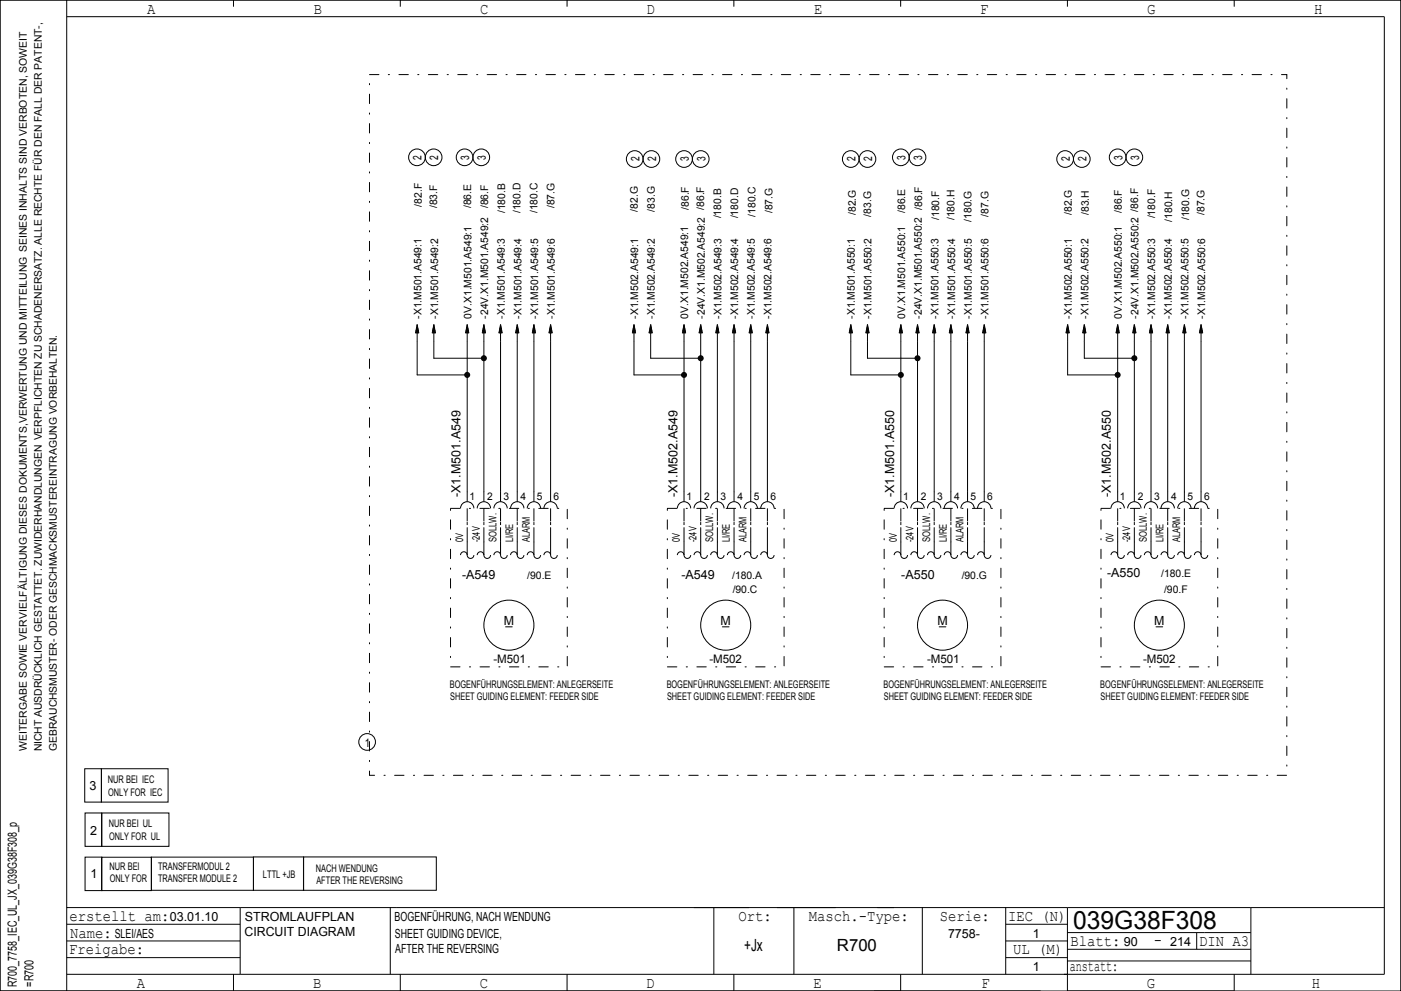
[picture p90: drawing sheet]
<svg xmlns="http://www.w3.org/2000/svg" width="420mm" height="297mm" viewBox="0 0 420 297" stroke-linecap="round" stroke-linejoin="round" font-family="sans-serif">
<defs><g id="words">
<text font-size="7.5" x="321.7" y="278.5">039G38F308</text>
<g font-size="5">
<text x="223.1" y="285">+Jx</text>
<text x="250.9" y="285">R700</text>
</g>
<g font-size="4.7">
<text x="44.1" y="4.2">A</text>
<text x="94" y="4.2">B</text>
<text x="143.9" y="4.2">C</text>
<text x="193.9" y="4.2">D</text>
<text x="244.1" y="4.2">E</text>
<text x="293.8" y="4.2">F</text>
<text x="344" y="4.2">G</text>
<text x="394" y="4.2">H</text>
<text x="20.8" y="276">erstellt am:</text>
<text x="221.3" y="276">Ort:</text>
<text x="242.5" y="276">Masch.­Type:</text>
<text x="281.7" y="276">Serie:</text>
<text x="302.2" y="276">IEC (N)</text>
<text x="21" y="281">Name:</text>
<text x="20.7" y="286">Freigabe:</text>
<text x="303.7" y="286">UL (M)</text>
<text x="320.9" y="283.5">Blatt:</text>
<text x="346" y="283.2">­</text>
<text x="359.5" y="283.5">DIN A3</text>
<text x="320.7" y="291">anstatt:</text>
<text x="41" y="296">A</text>
<text x="93.9" y="296">B</text>
<text x="143.8" y="296">C</text>
<text x="193.7" y="296">D</text>
<text x="243.9" y="296">E</text>
<text x="294.2" y="296">F</text>
<text x="343.8" y="296">G</text>
<text x="393.3" y="296">H</text>
</g>
<g font-size="3.8">
<text x="138.1" y="149" transform="rotate(-90 138.1 149)">­X1.M501.A549</text>
<text x="203.1" y="149" transform="rotate(-90 203.1 149)">­X1.M502.A549</text>
<text x="268.1" y="149" transform="rotate(-90 268.1 149)">­X1.M501.A550</text>
<text x="333.1" y="149" transform="rotate(-90 333.1 149)">­X1.M502.A550</text>
<text x="138.5" y="173.6">­A549</text>
<text x="204.3" y="173.6">­A549</text>
<text x="270.2" y="173.6">­A550</text>
<text x="331.9" y="173.1">­A550</text>
<text x="151" y="187.4">M</text>
<text x="216" y="187.4">M</text>
<text x="281" y="187.4">M</text>
<text x="346" y="187.4">M</text>
<text x="26.8" y="236.9">3</text>
<text x="27" y="250.2">2</text>
<text x="27.1" y="263.3">1</text>
<text x="50.9" y="276">03.01.10</text>
<text x="73.4" y="276">STROMLAUFPLAN</text>
<text x="118.3" y="276">BOGENFÜHRUNG, NACH WENDUNG</text>
<text x="34.4" y="281">SLEI/AES</text>
<text x="73.3" y="280.5">CIRCUIT DIAGRAM</text>
<text x="118.4" y="281">SHEET GUIDING DEVICE,</text>
<text x="284.2" y="281">7758­</text>
<text x="309.6" y="281">1</text>
<text x="118.5" y="285.5">AFTER THE REVERSING</text>
<text x="336.9" y="283.5">90</text>
<text x="350.8" y="283.5">214</text>
<text x="309.6" y="291">1</text>
<text x="5" y="295.8" transform="rotate(-90 5 295.8)">R700_7758_IEC_UL_JX_039G38F308_p</text>
<text x="10" y="295.7" transform="rotate(-90 10 295.7)">=R700</text>
</g>
<g font-size="3.5">
<text x="126.4" y="47.9" transform="rotate(-90 126.4 47.9)">2</text>
<text x="131.4" y="47.9" transform="rotate(-90 131.4 47.9)">2</text>
<text x="140.7" y="47.9" transform="rotate(-90 140.7 47.9)">3</text>
<text x="145.7" y="47.9" transform="rotate(-90 145.7 47.9)">3</text>
<text x="271.5" y="47.9" transform="rotate(-90 271.5 47.9)">3</text>
<text x="276.5" y="47.9" transform="rotate(-90 276.5 47.9)">3</text>
<text x="336.5" y="47.9" transform="rotate(-90 336.5 47.9)">3</text>
<text x="341.5" y="47.9" transform="rotate(-90 341.5 47.9)">3</text>
<text x="191.7" y="48.4" transform="rotate(-90 191.7 48.4)">2</text>
<text x="196.7" y="48.4" transform="rotate(-90 196.7 48.4)">2</text>
<text x="206.5" y="48.4" transform="rotate(-90 206.5 48.4)">3</text>
<text x="211.5" y="48.4" transform="rotate(-90 211.5 48.4)">3</text>
<text x="256.5" y="48.4" transform="rotate(-90 256.5 48.4)">2</text>
<text x="261.4" y="48.4" transform="rotate(-90 261.4 48.4)">2</text>
<text x="320.7" y="48.4" transform="rotate(-90 320.7 48.4)">2</text>
<text x="325.7" y="48.4" transform="rotate(-90 325.7 48.4)">2</text>
<text x="147.9" y="198.8">­M501</text>
<text x="212.7" y="198.8">­M502</text>
<text x="277.9" y="198.8">­M501</text>
<text x="342.7" y="198.8">­M502</text>
<text x="109.4" y="223.8">1</text>
</g>
<g font-size="3.1">
<text x="126.5" y="61.9" transform="rotate(-90 126.5 61.9)">/82.F</text>
<text x="131.1" y="62.4" transform="rotate(-90 131.1 62.4)">/83.F</text>
<text x="141.3" y="62.4" transform="rotate(-90 141.3 62.4)">/86.E</text>
<text x="146.4" y="62.4" transform="rotate(-90 146.4 62.4)">/86.F</text>
<text x="151.5" y="63.9" transform="rotate(-90 151.5 63.9)">/180.B</text>
<text x="156.1" y="63.9" transform="rotate(-90 156.1 63.9)">/180.D</text>
<text x="161.2" y="63.9" transform="rotate(-90 161.2 63.9)">/180.C</text>
<text x="166.3" y="62.4" transform="rotate(-90 166.3 62.4)">/87.G</text>
<text x="191.2" y="63.4" transform="rotate(-90 191.2 63.4)">/82.G</text>
<text x="196.4" y="63.4" transform="rotate(-90 196.4 63.4)">/83.G</text>
<text x="206.6" y="62.9" transform="rotate(-90 206.6 62.9)">/86.F</text>
<text x="216.2" y="65.5" transform="rotate(-90 216.2 65.5)">/180.B</text>
<text x="221.3" y="65.5" transform="rotate(-90 221.3 65.5)">/180.D</text>
<text x="226.4" y="65" transform="rotate(-90 226.4 65)">/180.C</text>
<text x="231.5" y="63.9" transform="rotate(-90 231.5 63.9)">/87.G</text>
<text x="256.5" y="64.4" transform="rotate(-90 256.5 64.4)">/82.G</text>
<text x="261.1" y="65" transform="rotate(-90 261.1 65)">/83.G</text>
<text x="271.3" y="63.9" transform="rotate(-90 271.3 63.9)">/86.E</text>
<text x="281.5" y="66" transform="rotate(-90 281.5 66)">/180.F</text>
<text x="286.1" y="66" transform="rotate(-90 286.1 66)">/180.H</text>
<text x="296.3" y="65" transform="rotate(-90 296.3 65)">/87.G</text>
<text x="321.3" y="64.4" transform="rotate(-90 321.3 64.4)">/82.G</text>
<text x="326.4" y="64.4" transform="rotate(-90 326.4 64.4)">/83.H</text>
<text x="336.3" y="63.9" transform="rotate(-90 336.3 63.9)">/86.F</text>
<text x="346.3" y="65.5" transform="rotate(-90 346.3 65.5)">/180.F</text>
<text x="356.5" y="66" transform="rotate(-90 356.5 66)">/180.G</text>
<text x="361.1" y="64.4" transform="rotate(-90 361.1 64.4)">/87.G</text>
<text x="291.2" y="66.5" transform="rotate(-90 291.2 66.5)">/180.G</text>
<text x="351.4" y="66.5" transform="rotate(-90 351.4 66.5)">/180.H</text>
<text x="126.3" y="95.5" transform="rotate(-90 126.3 95.5)">­X1.M501.A549:1</text>
<text x="131.3" y="95.5" transform="rotate(-90 131.3 95.5)">­X1.M501.A549:2</text>
<text x="141.3" y="95.5" transform="rotate(-90 141.3 95.5)">0V.X1.M501.A549:1</text>
<text x="146.3" y="95.5" transform="rotate(-90 146.3 95.5)">­24V.X1.M501.A549:2</text>
<text x="151.3" y="95.5" transform="rotate(-90 151.3 95.5)">­X1.M501.A549:3</text>
<text x="156.3" y="95.5" transform="rotate(-90 156.3 95.5)">­X1.M501.A549:4</text>
<text x="161.3" y="95.5" transform="rotate(-90 161.3 95.5)">­X1.M501.A549:5</text>
<text x="166.3" y="95.5" transform="rotate(-90 166.3 95.5)">­X1.M501.A549:6</text>
<text x="191.3" y="95.5" transform="rotate(-90 191.3 95.5)">­X1.M502.A549:1</text>
<text x="196.3" y="95.5" transform="rotate(-90 196.3 95.5)">­X1.M502.A549:2</text>
<text x="206.3" y="95.5" transform="rotate(-90 206.3 95.5)">0V.X1.M502.A549:1</text>
<text x="211.3" y="95.5" transform="rotate(-90 211.3 95.5)">­24V.X1.M502.A549:2 /86.F</text>
<text x="216.3" y="95.5" transform="rotate(-90 216.3 95.5)">­X1.M502.A549:3</text>
<text x="221.3" y="95.5" transform="rotate(-90 221.3 95.5)">­X1.M502.A549:4</text>
<text x="226.3" y="95.5" transform="rotate(-90 226.3 95.5)">­X1.M502.A549:5</text>
<text x="231.3" y="95.5" transform="rotate(-90 231.3 95.5)">­X1.M502.A549:6</text>
<text x="256.3" y="95.5" transform="rotate(-90 256.3 95.5)">­X1.M501.A550:1</text>
<text x="261.3" y="95.5" transform="rotate(-90 261.3 95.5)">­X1.M501.A550:2</text>
<text x="271.3" y="95.5" transform="rotate(-90 271.3 95.5)">0V.X1.M501.A550:1</text>
<text x="276.3" y="95.5" transform="rotate(-90 276.3 95.5)">­24V.X1.M501.A550:2 /86.F</text>
<text x="281.3" y="95.5" transform="rotate(-90 281.3 95.5)">­X1.M501.A550:3</text>
<text x="286.3" y="95.5" transform="rotate(-90 286.3 95.5)">­X1.M501.A550:4</text>
<text x="291.3" y="95.5" transform="rotate(-90 291.3 95.5)">­X1.M501.A550:5</text>
<text x="296.3" y="95.5" transform="rotate(-90 296.3 95.5)">­X1.M501.A550:6</text>
<text x="321.3" y="95.5" transform="rotate(-90 321.3 95.5)">­X1.M502.A550:1</text>
<text x="326.3" y="95.5" transform="rotate(-90 326.3 95.5)">­X1.M502.A550:2</text>
<text x="336.3" y="95.5" transform="rotate(-90 336.3 95.5)">0V.X1.M502.A550:1</text>
<text x="341.3" y="95.5" transform="rotate(-90 341.3 95.5)">­24V.X1.M502.A550:2 /86.F</text>
<text x="346.3" y="95.5" transform="rotate(-90 346.3 95.5)">­X1.M502.A550:3</text>
<text x="351.3" y="95.5" transform="rotate(-90 351.3 95.5)">­X1.M502.A550:4</text>
<text x="356.3" y="95.5" transform="rotate(-90 356.3 95.5)">­X1.M502.A550:5</text>
<text x="361.3" y="95.5" transform="rotate(-90 361.3 95.5)">­X1.M502.A550:6</text>
<text x="140.8" y="149.9">1</text>
<text x="146.1" y="149.9">2</text>
<text x="151" y="149.9">3</text>
<text x="156.1" y="149.9">4</text>
<text x="161" y="149.9">5</text>
<text x="166" y="149.9">6</text>
<text x="205.8" y="149.9">1</text>
<text x="211.1" y="149.9">2</text>
<text x="216" y="149.9">3</text>
<text x="221.1" y="149.9">4</text>
<text x="226" y="149.9">5</text>
<text x="231" y="149.9">6</text>
<text x="270.8" y="149.9">1</text>
<text x="276.1" y="149.9">2</text>
<text x="281" y="149.9">3</text>
<text x="286.1" y="149.9">4</text>
<text x="291" y="149.9">5</text>
<text x="296" y="149.9">6</text>
<text x="335.8" y="149.9">1</text>
<text x="341.1" y="149.9">2</text>
<text x="346" y="149.9">3</text>
<text x="351.1" y="149.9">4</text>
<text x="356" y="149.9">5</text>
<text x="361" y="149.9">6</text>
<text x="138.8" y="162.5" transform="rotate(-90 138.8 162.5)">0V</text>
<text x="143.8" y="162.5" transform="rotate(-90 143.8 162.5)">­24V</text>
<text x="148.8" y="162.5" transform="rotate(-90 148.8 162.5)">SOLLW.</text>
<text x="153.8" y="162.6" transform="rotate(-90 153.8 162.6)">LI/RE</text>
<text x="158.8" y="162.4" transform="rotate(-90 158.8 162.4)">ALARM</text>
<text x="203.8" y="162.5" transform="rotate(-90 203.8 162.5)">0V</text>
<text x="208.8" y="162.5" transform="rotate(-90 208.8 162.5)">­24V</text>
<text x="213.8" y="162.5" transform="rotate(-90 213.8 162.5)">SOLLW.</text>
<text x="218.8" y="162.6" transform="rotate(-90 218.8 162.6)">LI/RE</text>
<text x="223.8" y="162.4" transform="rotate(-90 223.8 162.4)">ALARM</text>
<text x="268.8" y="162.5" transform="rotate(-90 268.8 162.5)">0V</text>
<text x="273.8" y="162.5" transform="rotate(-90 273.8 162.5)">­24V</text>
<text x="278.8" y="162.5" transform="rotate(-90 278.8 162.5)">SOLLW.</text>
<text x="283.8" y="162.6" transform="rotate(-90 283.8 162.6)">LI/RE</text>
<text x="288.8" y="162.4" transform="rotate(-90 288.8 162.4)">ALARM</text>
<text x="333.8" y="162.5" transform="rotate(-90 333.8 162.5)">0V</text>
<text x="338.8" y="162.5" transform="rotate(-90 338.8 162.5)">­24V</text>
<text x="343.8" y="162.5" transform="rotate(-90 343.8 162.5)">SOLLW.</text>
<text x="348.8" y="162.6" transform="rotate(-90 348.8 162.6)">LI/RE</text>
<text x="353.8" y="162.4" transform="rotate(-90 353.8 162.4)">ALARM</text>
<text x="158" y="173.6">/90.E</text>
<text x="219.5" y="173.6">/180.A</text>
<text x="288.3" y="173.6">/90.G</text>
<text x="348.1" y="173.1">/180.E</text>
<text x="219.6" y="177.7">/90.C</text>
<text x="349" y="177.7">/90.F</text>
<text x="134.9" y="206.1">BOGENFÜHRUNGSELEMENT: ANLEGERSEITE</text>
<text x="135" y="209.9">SHEET GUIDING ELEMENT: FEEDER SIDE</text>
<text x="199.9" y="206.1">BOGENFÜHRUNGSELEMENT: ANLEGERSEITE</text>
<text x="200" y="209.9">SHEET GUIDING ELEMENT: FEEDER SIDE</text>
<text x="264.9" y="206.1">BOGENFÜHRUNGSELEMENT: ANLEGERSEITE</text>
<text x="265" y="209.9">SHEET GUIDING ELEMENT: FEEDER SIDE</text>
<text x="329.9" y="206.1">BOGENFÜHRUNGSELEMENT: ANLEGERSEITE</text>
<text x="330" y="209.9">SHEET GUIDING ELEMENT: FEEDER SIDE</text>
<text x="8" y="225" transform="rotate(-90 8 225)">WEITERGABE SOWIE VERVIELFÄLTIGUNG DIESES DOKUMENTS,VERWERTUNG UND MITTEILUNG SEINES INHALTS SIND VERBOTEN, SOWEIT</text>
<text x="12.5" y="225.2" transform="rotate(-90 12.5 225.2)">NICHT AUSDRÜCKLICH GESTATTET. ZUWIDERHANDLUNGEN VERPFLICHTEN ZU SCHADENERSATZ. ALLE RECHTE FÜR DEN FALL DER PATENT­,</text>
<text x="17" y="225.1" transform="rotate(-90 17 225.1)">GEBRAUCHSMUSTER­ ODER GESCHMACKSMUSTEREINTRAGUNG VORBEHALTEN.</text>
<text x="32.3" y="234.8">NUR BEI IEC</text>
<text x="32.4" y="238.5">ONLY FOR IEC</text>
<text x="32.6" y="247.9">NUR BEI UL</text>
<text x="32.7" y="251.7">ONLY FOR UL</text>
<text x="32.8" y="260.7">NUR BEI</text>
<text x="47.4" y="260.7">TRANSFERMODUL 2</text>
<text x="78.8" y="263.3">LTTL +JB</text>
<text x="94.6" y="261.2">NACH WENDUNG</text>
<text x="32.9" y="264.4">ONLY FOR</text>
<text x="47.4" y="264.5">TRANSFER MODULE 2</text>
<text x="94.8" y="265">AFTER THE REVERSING</text>
</g>
</g></defs>
<path d="M110.8 22.4h275v210h-275zM135.1 152.4h35v47.5h-35zM200.1 152.4h35v47.5h-35zM265.1 152.4h35v47.5h-35zM330.1 152.4h35v47.5h-35z" fill="none" stroke="#000" stroke-width=".3" stroke-dasharray="2.8 2.8 .4 2.8"/>
<g fill="none" stroke="#000" stroke-width=".3" stroke-dasharray="4.2 1.8">
<path d="M140.1 162.4v-5M145.1 162.4v-5M150.1 162.4v-5M155.1 162.4v-5M160.1 162.4v-5M165.1 162.4v-5M205.1 162.4v-5M210.1 162.4v-5M215.1 162.4v-5M220.1 162.4v-5M225.1 162.4v-5M230.1 162.4v-5"/>
<path d="M270.1 162.4v-5M275.1 162.4v-5M280.1 162.4v-5M285.1 162.4v-5M290.1 162.4v-5M295.1 162.4v-5M335.1 162.4v-5M340.1 162.4v-5M345.1 162.4v-5M350.1 162.4v-5M355.1 162.4v-5M360.1 162.4v-5"/>
</g>
<g fill="none" stroke="#000" stroke-width=".3">
<path d="M0 0h420v297h-420zM20 0v297M20 5h395v287h-395M70 0v2M120 0v2M170 0v2M220 0v2M270 0v2M320 0v2M370 0v2M124.7 99.5v.4M124.8 98.9v1"/>
<path d="M124.9 98.4v1.5M125 98v1.9M125.1 97.3v15.1h15M125.1 97.3l-.5 2.6M125.1 97.3l.5 2.6M125.2 97.9v2M125.3 98.4v1.5M125.4 98.9v1M125.5 99.5v.4M129.7 99.5v.4M129.8 98.9v1M129.9 98.4v1.5"/>
<path d="M130 98v1.9M130.1 97.3v10.1h15M130.1 97.3l-.5 2.6M130.1 97.3l.5 2.6M130.2 97.9v2M130.3 98.4v1.5M130.4 98.9v1M130.5 99.5v.4M139.7 99.5v.4M139.8 98.9v1M139.9 98.4v1.5M140 98v1.9"/>
<path d="M140.1 97.3v53.1M140.1 97.3l-.5 2.6M140.1 97.3l.5 2.6M140.2 97.9v2M140.3 98.4v1.5M140.4 98.9v1M140.5 99.5v.4M144.7 99.5v.4M144.8 98.9v1M144.9 98.4v1.5M145 98v1.9M145.1 97.3v53.1"/>
<path d="M145.1 97.3l-.5 2.6M145.1 97.3l.5 2.6M145.2 97.9v2M145.3 98.4v1.5M145.4 98.9v1M145.5 99.5v.4M149.7 99.5v.4M149.8 98.9v1M149.9 98.4v1.5M150 98v1.9M150.1 97.3v53.1M150.1 97.3l-.5 2.6"/>
<path d="M150.1 97.3l.5 2.6M150.2 97.9v2M150.3 98.4v1.5M150.4 98.9v1M150.5 99.5v.4M154.7 99.5v.4M154.8 98.9v1M154.9 98.4v1.5M155 98v1.9M155.1 97.3v53.1M155.1 97.3l-.5 2.6M155.1 97.3l.5 2.6"/>
<path d="M155.2 97.9v2M155.3 98.4v1.5M155.4 98.9v1M155.5 99.5v.4M159.7 99.5v.4M159.8 98.9v1M159.9 98.4v1.5M160 98v1.9M160.1 97.3v53.1M160.1 97.3l-.5 2.6M160.1 97.3l.5 2.6M160.2 97.9v2"/>
<path d="M160.3 98.4v1.5M160.4 98.9v1M160.5 99.5v.4M164.7 99.5v.4M164.8 98.9v1M164.9 98.4v1.5M165 98v1.9M165.1 97.3v53.1M165.1 97.3l-.5 2.6M165.1 97.3l.5 2.6M165.2 97.9v2M165.3 98.4v1.5"/>
<path d="M165.4 98.9v1M165.5 99.5v.4M189.7 99.5v.4M189.8 98.9v1M189.9 98.4v1.5M190 98v1.9M190.1 97.3v15.1h15M190.1 97.3l-.5 2.6M190.1 97.3l.5 2.6M190.2 97.9v2M190.3 98.4v1.5M190.4 98.9v1"/>
<path d="M190.5 99.5v.4M194.7 99.5v.4M194.8 98.9v1M194.9 98.4v1.5M195 98v1.9M195.1 97.3v10.1h15M195.1 97.3l-.5 2.6M195.1 97.3l.5 2.6M195.2 97.9v2M195.3 98.4v1.5M195.4 98.9v1M195.5 99.5v.4"/>
<path d="M204.7 99.5v.4M204.8 98.9v1M204.9 98.4v1.5M205 98v1.9M205.1 97.3v53.1M205.1 97.3l-.5 2.6M205.1 97.3l.5 2.6M205.2 97.9v2M205.3 98.4v1.5M205.4 98.9v1M205.5 99.5v.4M209.7 99.5v.4"/>
<path d="M209.8 98.9v1M209.9 98.4v1.5M210 98v1.9M210.1 97.3v53.1M210.1 97.3l-.5 2.6M210.1 97.3l.5 2.6M210.2 97.9v2M210.3 98.4v1.5M210.4 98.9v1M210.5 99.5v.4M214.7 99.5v.4M214.8 98.9v1"/>
<path d="M214.9 98.4v1.5M215 98v1.9M215.1 97.3v53.1M215.1 97.3l-.5 2.6M215.1 97.3l.5 2.6M215.2 97.9v2M215.3 98.4v1.5M215.4 98.9v1M215.5 99.5v.4M219.7 99.5v.4M219.8 98.9v1M219.9 98.4v1.5"/>
<path d="M220 98v1.9M220.1 97.3v53.1M220.1 97.3l-.5 2.6M220.1 97.3l.5 2.6M220.2 97.9v2M220.3 98.4v1.5M220.4 98.9v1M220.5 99.5v.4M224.7 99.5v.4M224.8 98.9v1M224.9 98.4v1.5M225 98v1.9"/>
<path d="M225.1 97.3v53.1M225.1 97.3l-.5 2.6M225.1 97.3l.5 2.6M225.2 97.9v2M225.3 98.4v1.5M225.4 98.9v1M225.5 99.5v.4M229.7 99.5v.4M229.8 98.9v1M229.9 98.4v1.5M230 98v1.9M230.1 97.3v53.1"/>
<path d="M230.1 97.3l-.5 2.6M230.1 97.3l.5 2.6M230.2 97.9v2M230.3 98.4v1.5M230.4 98.9v1M230.5 99.5v.4M254.7 99.5v.4M254.8 98.9v1M254.9 98.4v1.5M255 98v1.9M255.1 97.3v15.1h15M255.1 97.3l-.5 2.6"/>
<path d="M255.1 97.3l.5 2.6M255.2 97.9v2M255.3 98.4v1.5M255.4 98.9v1M255.5 99.5v.4M259.7 99.5v.4M259.8 98.9v1M259.9 98.4v1.5M260 98v1.9M260.1 97.3v10.1h15M260.1 97.3l-.5 2.6M260.1 97.3l.5 2.6"/>
<path d="M260.2 97.9v2M260.3 98.4v1.5M260.4 98.9v1M260.5 99.5v.4M269.7 99.5v.4M269.8 98.9v1M269.9 98.4v1.5M270 98v1.9M270.1 97.3v53.1M270.1 97.3l-.5 2.6M270.1 97.3l.5 2.6M270.2 97.9v2"/>
<path d="M270.3 98.4v1.5M270.4 98.9v1M270.5 99.5v.4M274.7 99.5v.4M274.8 98.9v1M274.9 98.4v1.5M275 98v1.9M275.1 97.3v53.1M275.1 97.3l-.5 2.6M275.1 97.3l.5 2.6M275.2 97.9v2M275.3 98.4v1.5"/>
<path d="M275.4 98.9v1M275.5 99.5v.4M279.7 99.5v.4M279.8 98.9v1M279.9 98.4v1.5M280 98v1.9M280.1 97.3v53.1M280.1 97.3l-.5 2.6M280.1 97.3l.5 2.6M280.2 97.9v2M280.3 98.4v1.5M280.4 98.9v1"/>
<path d="M280.5 99.5v.4M284.7 99.5v.4M284.8 98.9v1M284.9 98.4v1.5M285 98v1.9M285.1 97.3v53.1M285.1 97.3l-.5 2.6M285.1 97.3l.5 2.6M285.2 97.9v2M285.3 98.4v1.5M285.4 98.9v1M285.5 99.5v.4"/>
<path d="M289.7 99.5v.4M289.8 98.9v1M289.9 98.4v1.5M290 98v1.9M290.1 97.3v53.1M290.1 97.3l-.5 2.6M290.1 97.3l.5 2.6M290.2 97.9v2M290.3 98.4v1.5M290.4 98.9v1M290.5 99.5v.4M294.7 99.5v.4"/>
<path d="M294.8 98.9v1M294.9 98.4v1.5M295 98v1.9M295.1 97.3v53.1M295.1 97.3l-.5 2.6M295.1 97.3l.5 2.6M295.2 97.9v2M295.3 98.4v1.5M295.4 98.9v1M295.5 99.5v.4M319.7 99.5v.4M319.8 98.9v1"/>
<path d="M319.9 98.4v1.5M320 98v1.9M320.1 97.3v15.1h15M320.1 97.3l-.5 2.6M320.1 97.3l.5 2.6M320.2 97.9v2M320.3 98.4v1.5M320.4 98.9v1M320.5 99.5v.4M324.7 99.5v.4M324.8 98.9v1M324.9 98.4v1.5"/>
<path d="M325 98v1.9M325.1 97.3v10.1h15M325.1 97.3l-.5 2.6M325.1 97.3l.5 2.6M325.2 97.9v2M325.3 98.4v1.5M325.4 98.9v1M325.5 99.5v.4M334.7 99.5v.4M334.8 98.9v1M334.9 98.4v1.5M335 98v1.9"/>
<path d="M335.1 97.3v53.1M335.1 97.3l-.5 2.6M335.1 97.3l.5 2.6M335.2 97.9v2M335.3 98.4v1.5M335.4 98.9v1M335.5 99.5v.4M339.7 99.5v.4M339.8 98.9v1M339.9 98.4v1.5M340 98v1.9M340.1 97.3v53.1"/>
<path d="M340.1 97.3l-.5 2.6M340.1 97.3l.5 2.6M340.2 97.9v2M340.3 98.4v1.5M340.4 98.9v1M340.5 99.5v.4M344.7 99.5v.4M344.8 98.9v1M344.9 98.4v1.5M345 98v1.9M345.1 97.3v53.1M345.1 97.3l-.5 2.6"/>
<path d="M345.1 97.3l.5 2.6M345.2 97.9v2M345.3 98.4v1.5M345.4 98.9v1M345.5 99.5v.4M349.7 99.5v.4M349.8 98.9v1M349.9 98.4v1.5M350 98v1.9M350.1 97.3v53.1M350.1 97.3l-.5 2.6M350.1 97.3l.5 2.6"/>
<path d="M350.2 97.9v2M350.3 98.4v1.5M350.4 98.9v1M350.5 99.5v.4M354.7 99.5v.4M354.8 98.9v1M354.9 98.4v1.5M355 98v1.9M355.1 97.3v53.1M355.1 97.3l-.5 2.6M355.1 97.3l.5 2.6M355.2 97.9v2"/>
<path d="M355.3 98.4v1.5M355.4 98.9v1M355.5 99.5v.4M359.7 99.5v.4M359.8 98.9v1M359.9 98.4v1.5M360 98v1.9M360.1 97.3v53.1M360.1 97.3l-.5 2.6M360.1 97.3l.5 2.6M360.2 97.9v2M360.3 98.4v1.5"/>
<path d="M360.4 98.9v1M360.5 99.5v.4M138.1 152.4a2 2 0 0 1 2-2 2 2 0 0 1 2 2M140.1 152.4v3.9M140.1 156.5v.9M143.1 152.4a2 2 0 0 1 2-2 2 2 0 0 1 2 2M145.1 152.4v3.9M145.1 156.5v.9M148.1 152.4a2 2 0 0 1 2-2 2 2 0 0 1 2 2M150.1 152.4v3.9M150.1 156.5v.9M153.1 152.4a2 2 0 0 1 2-2 2 2 0 0 1 2 2"/>
<path d="M155.1 152.4v3.9M155.1 156.5v.9M158.1 152.4a2 2 0 0 1 2-2 2 2 0 0 1 2 2M160.1 152.4v3.9M160.1 156.5v.9M163.1 152.4a2 2 0 0 1 2-2 2 2 0 0 1 2 2M165.1 152.4v3.9M165.1 156.5v.9M203.1 152.4a2 2 0 0 1 2-2 2 2 0 0 1 2 2M205.1 152.4v3.9M205.1 156.5v.9M208.1 152.4a2 2 0 0 1 2-2 2 2 0 0 1 2 2"/>
<path d="M210.1 152.4v3.9M210.1 156.5v.9M213.1 152.4a2 2 0 0 1 2-2 2 2 0 0 1 2 2M215.1 152.4v3.9M215.1 156.5v.9M218.1 152.4a2 2 0 0 1 2-2 2 2 0 0 1 2 2M220.1 152.4v3.9M220.1 156.5v.9M223.1 152.4a2 2 0 0 1 2-2 2 2 0 0 1 2 2M225.1 152.4v3.9M225.1 156.5v.9M228.1 152.4a2 2 0 0 1 2-2 2 2 0 0 1 2 2"/>
<path d="M230.1 152.4v3.9M230.1 156.5v.9M268.1 152.4a2 2 0 0 1 2-2 2 2 0 0 1 2 2M270.1 152.4v3.9M270.1 156.5v.9M273.1 152.4a2 2 0 0 1 2-2 2 2 0 0 1 2 2M275.1 152.4v3.9M275.1 156.5v.9M278.1 152.4a2 2 0 0 1 2-2 2 2 0 0 1 2 2M280.1 152.4v3.9M280.1 156.5v.9M283.1 152.4a2 2 0 0 1 2-2 2 2 0 0 1 2 2"/>
<path d="M285.1 152.4v3.9M285.1 156.5v.9M288.1 152.4a2 2 0 0 1 2-2 2 2 0 0 1 2 2M290.1 152.4v3.9M290.1 156.5v.9M293.1 152.4a2 2 0 0 1 2-2 2 2 0 0 1 2 2M295.1 152.4v3.9M295.1 156.5v.9M333.1 152.4a2 2 0 0 1 2-2 2 2 0 0 1 2 2M335.1 152.4v3.9M335.1 156.5v.9M338.1 152.4a2 2 0 0 1 2-2 2 2 0 0 1 2 2"/>
<path d="M340.1 152.4v3.9M340.1 156.5v.9M343.1 152.4a2 2 0 0 1 2-2 2 2 0 0 1 2 2M345.1 152.4v3.9M345.1 156.5v.9M348.1 152.4a2 2 0 0 1 2-2 2 2 0 0 1 2 2M350.1 152.4v3.9M350.1 156.5v.9M353.1 152.4a2 2 0 0 1 2-2 2 2 0 0 1 2 2M355.1 152.4v3.9M355.1 156.5v.9M358.1 152.4a2 2 0 0 1 2-2 2 2 0 0 1 2 2"/>
<path d="M360.1 152.4v3.9M360.1 156.5v.9M138.1 166.4a1 1 0 0 1 1-1 1 1 0 0 1 1 1M140.1 166.4a1 1 0 0 0 1 1 1 1 0 0 0 1-1M140.1 162.4v4M143.1 166.4a1 1 0 0 1 1-1 1 1 0 0 1 1 1M145.1 166.4a1 1 0 0 0 1 1 1 1 0 0 0 1-1M145.1 162.4v4M148.1 166.4a1 1 0 0 1 1-1 1 1 0 0 1 1 1M150.1 166.4a1 1 0 0 0 1 1 1 1 0 0 0 1-1M150.1 162.4v4M153.1 166.4a1 1 0 0 1 1-1 1 1 0 0 1 1 1"/>
<path d="M155.1 166.4a1 1 0 0 0 1 1 1 1 0 0 0 1-1M155.1 162.4v4M158.1 166.4a1 1 0 0 1 1-1 1 1 0 0 1 1 1M160.1 166.4a1 1 0 0 0 1 1 1 1 0 0 0 1-1M160.1 162.4v4M163.1 166.4a1 1 0 0 1 1-1 1 1 0 0 1 1 1M165.1 166.4a1 1 0 0 0 1 1 1 1 0 0 0 1-1M165.1 162.4v4M203.1 166.4a1 1 0 0 1 1-1 1 1 0 0 1 1 1M205.1 166.4a1 1 0 0 0 1 1 1 1 0 0 0 1-1M205.1 162.4v4M208.1 166.4a1 1 0 0 1 1-1 1 1 0 0 1 1 1"/>
<path d="M210.1 166.4a1 1 0 0 0 1 1 1 1 0 0 0 1-1M210.1 162.4v4M213.1 166.4a1 1 0 0 1 1-1 1 1 0 0 1 1 1M215.1 166.4a1 1 0 0 0 1 1 1 1 0 0 0 1-1M215.1 162.4v4M218.1 166.4a1 1 0 0 1 1-1 1 1 0 0 1 1 1M220.1 166.4a1 1 0 0 0 1 1 1 1 0 0 0 1-1M220.1 162.4v4M223.1 166.4a1 1 0 0 1 1-1 1 1 0 0 1 1 1M225.1 166.4a1 1 0 0 0 1 1 1 1 0 0 0 1-1M225.1 162.4v4M228.1 166.4a1 1 0 0 1 1-1 1 1 0 0 1 1 1"/>
<path d="M230.1 166.4a1 1 0 0 0 1 1 1 1 0 0 0 1-1M230.1 162.4v4M268.1 166.4a1 1 0 0 1 1-1 1 1 0 0 1 1 1M270.1 166.4a1 1 0 0 0 1 1 1 1 0 0 0 1-1M270.1 162.4v4M273.1 166.4a1 1 0 0 1 1-1 1 1 0 0 1 1 1M275.1 166.4a1 1 0 0 0 1 1 1 1 0 0 0 1-1M275.1 162.4v4M278.1 166.4a1 1 0 0 1 1-1 1 1 0 0 1 1 1M280.1 166.4a1 1 0 0 0 1 1 1 1 0 0 0 1-1M280.1 162.4v4M283.1 166.4a1 1 0 0 1 1-1 1 1 0 0 1 1 1"/>
<path d="M285.1 166.4a1 1 0 0 0 1 1 1 1 0 0 0 1-1M285.1 162.4v4M288.1 166.4a1 1 0 0 1 1-1 1 1 0 0 1 1 1M290.1 166.4a1 1 0 0 0 1 1 1 1 0 0 0 1-1M290.1 162.4v4M293.1 166.4a1 1 0 0 1 1-1 1 1 0 0 1 1 1M295.1 166.4a1 1 0 0 0 1 1 1 1 0 0 0 1-1M295.1 162.4v4M333.1 166.4a1 1 0 0 1 1-1 1 1 0 0 1 1 1M335.1 166.4a1 1 0 0 0 1 1 1 1 0 0 0 1-1M335.1 162.4v4M338.1 166.4a1 1 0 0 1 1-1 1 1 0 0 1 1 1"/>
<path d="M340.1 166.4a1 1 0 0 0 1 1 1 1 0 0 0 1-1M340.1 162.4v4M343.1 166.4a1 1 0 0 1 1-1 1 1 0 0 1 1 1M345.1 166.4a1 1 0 0 0 1 1 1 1 0 0 0 1-1M345.1 162.4v4M348.1 166.4a1 1 0 0 1 1-1 1 1 0 0 1 1 1M350.1 166.4a1 1 0 0 0 1 1 1 1 0 0 0 1-1M350.1 162.4v4M353.1 166.4a1 1 0 0 1 1-1 1 1 0 0 1 1 1M355.1 166.4a1 1 0 0 0 1 1 1 1 0 0 0 1-1M355.1 162.4v4M358.1 166.4a1 1 0 0 1 1-1 1 1 0 0 1 1 1"/>
<path d="M360.1 166.4a1 1 0 0 0 1 1 1 1 0 0 0 1-1M360.1 162.4v4M151.6 187.9h2M216.6 187.9h2M281.6 187.9h2M346.6 187.9h2M25.4 230.4h5v10h-5zM30.4 230.4h20v10h-20zM25.5 256.9h5v10h-5zM25.5 243.7h5v9.9h-5zM30.5 256.9h14.9v10h-14.9zM30.5 243.7h20.1v9.9h-20.1z"/>
<path d="M45.4 256.9h30.6v9.9h-30.6zM76 256.8h15v10h-15zM91 256.8h39.8v10h-39.8zM20 277h52M20 272h395M72 272v20M117 272v20M214 272v20M238 272v20M276.5 272v20M301.5 272v20M301.5 277h18.5"/>
<path d="M320 272v25h50v-5M320 279.5h55M358.7 279.5v5M375 272v20M20 287h52M20 282h52M70 292v5M120 292v5M170 292v5M220 292v5M270 292v5M301.5 287h18.5"/>
<path d="M301.5 282h18.5M312 297h-312v-297h420v297M320 284.5h55M320 288h55"/>
<circle cx="125" cy="47.1" r="2.5"/>
<circle cx="130" cy="47.1" r="2.5"/>
<circle cx="139.3" cy="47.1" r="2.5"/>
<circle cx="144.3" cy="47.1" r="2.5"/>
<circle cx="190.3" cy="47.7" r="2.5"/>
<circle cx="195.3" cy="47.7" r="2.5"/>
<circle cx="205.1" cy="47.7" r="2.5"/>
<circle cx="210.1" cy="47.7" r="2.5"/>
<circle cx="255" cy="47.7" r="2.5"/>
<circle cx="260" cy="47.7" r="2.5"/>
<circle cx="270.1" cy="47.1" r="2.5"/>
<circle cx="275.1" cy="47.1" r="2.5"/>
<circle cx="319.3" cy="47.7" r="2.5"/>
<circle cx="324.3" cy="47.7" r="2.5"/>
<circle cx="335.1" cy="47.1" r="2.5"/>
<circle cx="340.1" cy="47.1" r="2.5"/>
<circle cx="152.6" cy="187.4" r="7.5"/>
<circle cx="217.6" cy="187.4" r="7.5"/>
<circle cx="282.6" cy="187.4" r="7.5"/>
<circle cx="347.6" cy="187.4" r="7.5"/>
<circle cx="110.1" cy="222.4" r="2.5"/>
</g>
<g fill="#000">
<circle cx="140.1" cy="112.4" r=".9"/>
<circle cx="145.1" cy="107.4" r=".9"/>
<circle cx="205.1" cy="112.4" r=".9"/>
<circle cx="210.1" cy="107.4" r=".9"/>
<circle cx="270.1" cy="112.4" r=".9"/>
<circle cx="275.1" cy="107.4" r=".9"/>
<circle cx="335.1" cy="112.4" r=".9"/>
<circle cx="340.1" cy="107.4" r=".9"/>
</g>
<use href="#words"/>
</svg>
